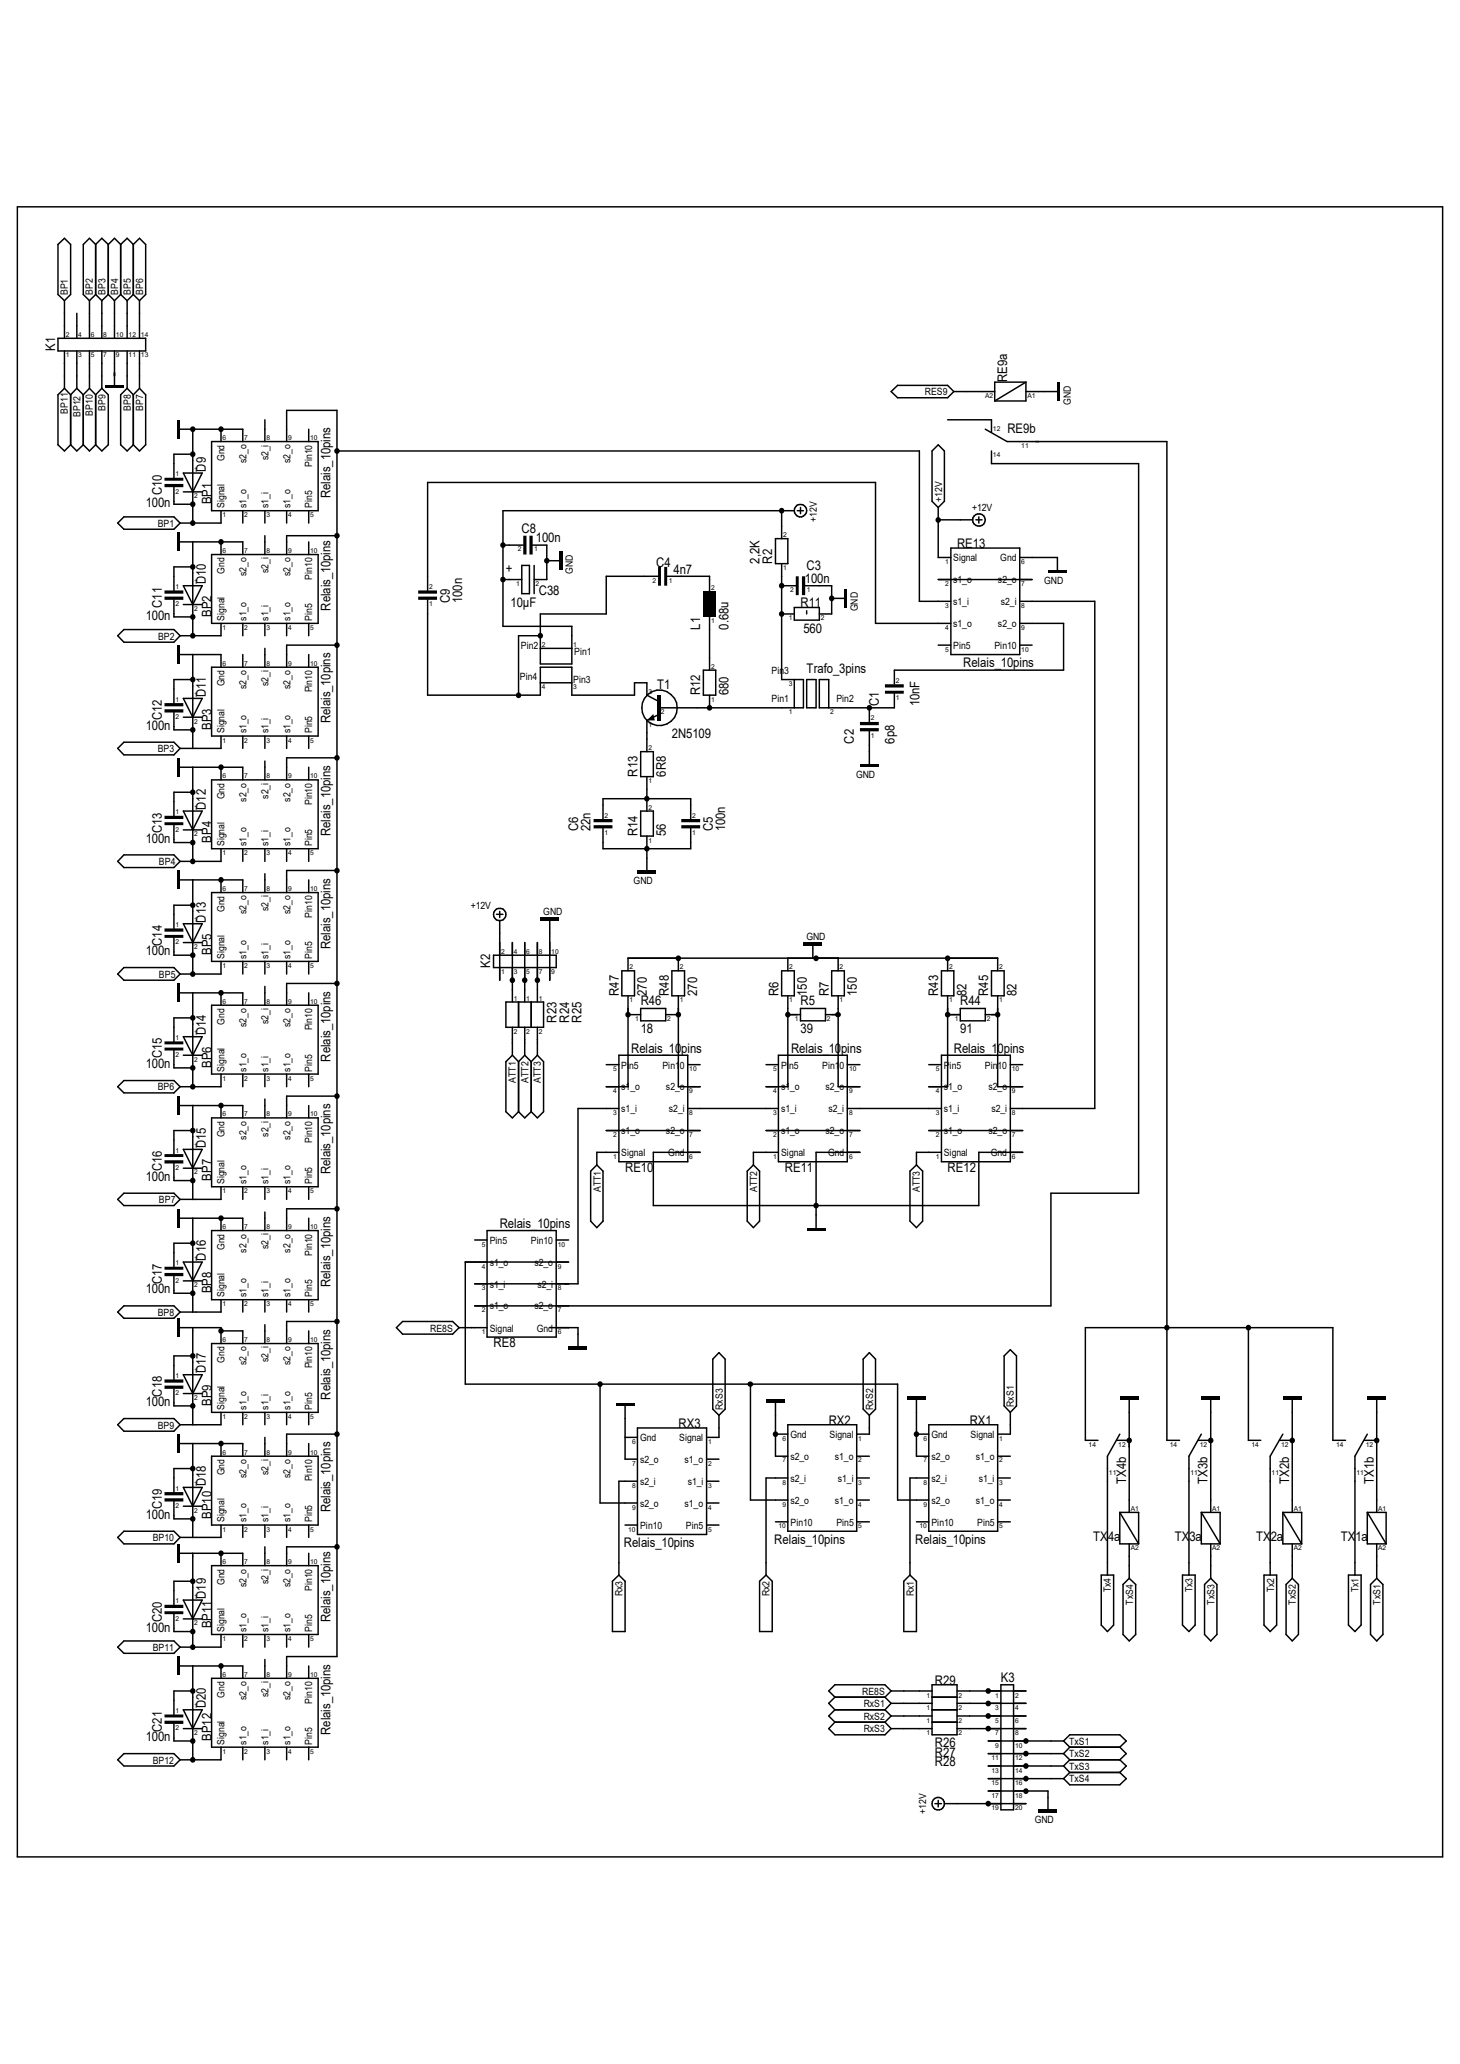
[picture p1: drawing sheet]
<svg xmlns="http://www.w3.org/2000/svg" width="210mm" height="297mm" viewBox="0 0 210 297" stroke-linecap="round" stroke-linejoin="round" font-family="sans-serif">
<defs><g id="words">
<g font-size="1.9">
<text x="7.9" y="50.5" transform="rotate(-90 7.9 50.5)">K1</text>
<text x="144.9" y="55" transform="rotate(-90 144.9 55)">RE9a</text>
<text x="144.9" y="62.3">RE9b</text>
<text x="23.3" y="71.2" transform="rotate(-90 23.3 71.2)">C10</text>
<text x="29.6" y="67.9" transform="rotate(-90 29.6 67.9)">D9</text>
<text x="47.5" y="71.7" transform="rotate(-90 47.5 71.7)">Relais_10pins</text>
<text x="21" y="73">100n</text>
<text x="30.4" y="72.6" transform="rotate(-90 30.4 72.6)">BP1</text>
<text x="75" y="76.7">C8</text>
<text x="72.8" y="82.5">+</text>
<text x="77.1" y="78.1">100n</text>
<text x="94.4" y="81.7">C4</text>
<text x="96.9" y="82.6">4n7</text>
<text x="109.3" y="81.1" transform="rotate(-90 109.3 81.1)">2,2K</text>
<text x="111.1" y="81.1" transform="rotate(-90 111.1 81.1)">R2</text>
<text x="115.8" y="83.9">100n</text>
<text x="116" y="82.1">C3</text>
<text x="137.7" y="78.9">RE13</text>
<text x="21" y="89.2">100n</text>
<text x="23.3" y="87.5" transform="rotate(-90 23.3 87.5)">C11</text>
<text x="29.6" y="84.1" transform="rotate(-90 29.6 84.1)">D10</text>
<text x="30.4" y="88.8" transform="rotate(-90 30.4 88.8)">BP2</text>
<text x="47.5" y="87.9" transform="rotate(-90 47.5 87.9)">Relais_10pins</text>
<text x="64.7" y="86.8" transform="rotate(-90 64.7 86.8)">C9</text>
<text x="66.5" y="86.8" transform="rotate(-90 66.5 86.8)">100n</text>
<text x="73.4" y="87.4">10µF</text>
<text x="77.5" y="85.6">C38</text>
<text x="115.1" y="87.4">R11</text>
<text x="100.7" y="90.6" transform="rotate(-90 100.7 90.6)">L1</text>
<text x="104.8" y="90.6" transform="rotate(-90 104.8 90.6)">0.68u</text>
<text x="115.6" y="91.1">560</text>
<text x="29.6" y="100.3" transform="rotate(-90 29.6 100.3)">D11</text>
<text x="94.5" y="99.1">T1</text>
<text x="100.7" y="100" transform="rotate(-90 100.7 100)">R12</text>
<text x="104.8" y="100" transform="rotate(-90 104.8 100)">680</text>
<text x="116" y="96.9">Trafo_3pins</text>
<text x="126.4" y="101.6" transform="rotate(-90 126.4 101.6)">C1</text>
<text x="132.3" y="101.6" transform="rotate(-90 132.3 101.6)">10nF</text>
<text x="138.6" y="96">Relais_10pins</text>
<text x="21" y="105">100n</text>
<text x="23.3" y="103.7" transform="rotate(-90 23.3 103.7)">C12</text>
<text x="30.4" y="105" transform="rotate(-90 30.4 105)">BP3</text>
<text x="47.5" y="104.1" transform="rotate(-90 47.5 104.1)">Relais_10pins</text>
<text x="96.6" y="106.3">2N5109</text>
<text x="122.8" y="107" transform="rotate(-90 122.8 107)">C2</text>
<text x="128.7" y="107" transform="rotate(-90 128.7 107)">6p8</text>
<text x="91.7" y="111.8" transform="rotate(-90 91.7 111.8)">R13</text>
<text x="95.8" y="111.8" transform="rotate(-90 95.8 111.8)">6R8</text>
<text x="23.3" y="119.9" transform="rotate(-90 23.3 119.9)">C13</text>
<text x="29.6" y="116.5" transform="rotate(-90 29.6 116.5)">D12</text>
<text x="83.1" y="119.6" transform="rotate(-90 83.1 119.6)">C6</text>
<text x="85" y="119.6" transform="rotate(-90 85 119.6)">22n</text>
<text x="102.5" y="119.6" transform="rotate(-90 102.5 119.6)">C5</text>
<text x="104.3" y="119.6" transform="rotate(-90 104.3 119.6)">100n</text>
<text x="21" y="121.2">100n</text>
<text x="30.4" y="121.2" transform="rotate(-90 30.4 121.2)">BP4</text>
<text x="47.5" y="120.3" transform="rotate(-90 47.5 120.3)">Relais_10pins</text>
<text x="91.7" y="120.3" transform="rotate(-90 91.7 120.3)">R14</text>
<text x="95.8" y="120.3" transform="rotate(-90 95.8 120.3)">56</text>
<text x="21" y="137.5">100n</text>
<text x="23.3" y="136.1" transform="rotate(-90 23.3 136.1)">C14</text>
<text x="29.6" y="132.8" transform="rotate(-90 29.6 132.8)">D13</text>
<text x="30.4" y="137.5" transform="rotate(-90 30.4 137.5)">BP5</text>
<text x="47.5" y="136.6" transform="rotate(-90 47.5 136.6)">Relais_10pins</text>
<text x="70.5" y="139.2" transform="rotate(-90 70.5 139.2)">K2</text>
<text x="89" y="143.3" transform="rotate(-90 89 143.3)">R47</text>
<text x="93" y="143.3" transform="rotate(-90 93 143.3)">270</text>
<text x="96.2" y="143.3" transform="rotate(-90 96.2 143.3)">R48</text>
<text x="100.3" y="143.3" transform="rotate(-90 100.3 143.3)">270</text>
<text x="112" y="143.3" transform="rotate(-90 112 143.3)">R6</text>
<text x="116" y="143.3" transform="rotate(-90 116 143.3)">150</text>
<text x="119.2" y="143.3" transform="rotate(-90 119.2 143.3)">R7</text>
<text x="123.2" y="143.3" transform="rotate(-90 123.2 143.3)">150</text>
<text x="135" y="143.3" transform="rotate(-90 135 143.3)">R43</text>
<text x="139" y="143.3" transform="rotate(-90 139 143.3)">82</text>
<text x="142.2" y="143.3" transform="rotate(-90 142.2 143.3)">R45</text>
<text x="146.2" y="143.3" transform="rotate(-90 146.2 143.3)">82</text>
<text x="29.6" y="149" transform="rotate(-90 29.6 149)">D14</text>
<text x="80.1" y="147.1" transform="rotate(-90 80.1 147.1)">R23</text>
<text x="81.9" y="147.1" transform="rotate(-90 81.9 147.1)">R24</text>
<text x="83.7" y="147.1" transform="rotate(-90 83.7 147.1)">R25</text>
<text x="92.2" y="148.7">18</text>
<text x="92.2" y="144.7">R46</text>
<text x="115.1" y="148.7">39</text>
<text x="115.1" y="144.7">R5</text>
<text x="138.1" y="148.7">91</text>
<text x="138.1" y="144.7">R44</text>
<text x="21" y="153.7">100n</text>
<text x="23.3" y="152.3" transform="rotate(-90 23.3 152.3)">C15</text>
<text x="30.4" y="153.7" transform="rotate(-90 30.4 153.7)">BP6</text>
<text x="47.5" y="152.8" transform="rotate(-90 47.5 152.8)">Relais_10pins</text>
<text x="90.8" y="151.5">Relais_10pins</text>
<text x="113.8" y="151.5">Relais_10pins</text>
<text x="137.2" y="151.5">Relais_10pins</text>
<text x="29.6" y="165.2" transform="rotate(-90 29.6 165.2)">D15</text>
<text x="21" y="169.9">100n</text>
<text x="23.3" y="168.6" transform="rotate(-90 23.3 168.6)">C16</text>
<text x="30.4" y="169.9" transform="rotate(-90 30.4 169.9)">BP7</text>
<text x="47.5" y="169" transform="rotate(-90 47.5 169)">Relais_10pins</text>
<text x="89.9" y="168.6">RE10</text>
<text x="112.9" y="168.6">RE11</text>
<text x="136.3" y="168.6">RE12</text>
<text x="71.9" y="176.7">Relais_10pins</text>
<text x="23.3" y="184.8" transform="rotate(-90 23.3 184.8)">C17</text>
<text x="29.6" y="181.4" transform="rotate(-90 29.6 181.4)">D16</text>
<text x="47.5" y="185.2" transform="rotate(-90 47.5 185.2)">Relais_10pins</text>
<text x="21" y="186.1">100n</text>
<text x="30.4" y="186.1" transform="rotate(-90 30.4 186.1)">BP8</text>
<text x="29.6" y="197.6" transform="rotate(-90 29.6 197.6)">D17</text>
<text x="71" y="193.8">RE8</text>
<text x="21" y="202.3">100n</text>
<text x="23.3" y="201" transform="rotate(-90 23.3 201)">C18</text>
<text x="30.4" y="202.3" transform="rotate(-90 30.4 202.3)">BP9</text>
<text x="47.5" y="201.4" transform="rotate(-90 47.5 201.4)">Relais_10pins</text>
<text x="97.6" y="205.5">RX3</text>
<text x="119.2" y="205">RX2</text>
<text x="139.5" y="205">RX1</text>
<text x="29.6" y="213.8" transform="rotate(-90 29.6 213.8)">D18</text>
<text x="162" y="213.6" transform="rotate(-90 162 213.6)">TX4b</text>
<text x="173.7" y="213.6" transform="rotate(-90 173.7 213.6)">TX3b</text>
<text x="185.4" y="213.6" transform="rotate(-90 185.4 213.6)">TX2b</text>
<text x="197.6" y="213.6" transform="rotate(-90 197.6 213.6)">TX1b</text>
<text x="21" y="218.6">100n</text>
<text x="23.3" y="217.2" transform="rotate(-90 23.3 217.2)">C19</text>
<text x="30.4" y="218.6" transform="rotate(-90 30.4 218.6)">BP10</text>
<text x="47.5" y="217.6" transform="rotate(-90 47.5 217.6)">Relais_10pins</text>
<text x="157.3" y="221.8">TX4a</text>
<text x="169" y="221.8">TX3a</text>
<text x="180.7" y="221.8">TX2a</text>
<text x="192.9" y="221.8">TX1a</text>
<text x="89.7" y="222.6">Relais_10pins</text>
<text x="111.4" y="222.2">Relais_10pins</text>
<text x="131.7" y="222.2">Relais_10pins</text>
<text x="23.3" y="233.4" transform="rotate(-90 23.3 233.4)">C20</text>
<text x="29.6" y="230.1" transform="rotate(-90 29.6 230.1)">D19</text>
<text x="47.5" y="233.4" transform="rotate(-90 47.5 233.4)">Relais_10pins</text>
<text x="21" y="234.8">100n</text>
<text x="30.4" y="234.3" transform="rotate(-90 30.4 234.3)">BP11</text>
<text x="29.6" y="245.8" transform="rotate(-90 29.6 245.8)">D20</text>
<text x="134.5" y="242.4">R29</text>
<text x="144" y="242">K3</text>
<text x="21" y="250.5">100n</text>
<text x="23.3" y="249.2" transform="rotate(-90 23.3 249.2)">C21</text>
<text x="30.4" y="250.5" transform="rotate(-90 30.4 250.5)">BP12</text>
<text x="47.5" y="249.6" transform="rotate(-90 47.5 249.6)">Relais_10pins</text>
<text x="134.5" y="251.4">R26</text>
<text x="134.5" y="254.1">R28</text>
<text x="134.5" y="252.8">R27</text>
</g>
<g font-size="1.4">
<text x="9.8" y="42.5" transform="rotate(-90 9.8 42.5)">BP1</text>
<text x="13.4" y="42.5" transform="rotate(-90 13.4 42.5)">BP2</text>
<text x="15.2" y="42.5" transform="rotate(-90 15.2 42.5)">BP3</text>
<text x="17" y="42.5" transform="rotate(-90 17 42.5)">BP4</text>
<text x="18.8" y="42.5" transform="rotate(-90 18.8 42.5)">BP5</text>
<text x="20.6" y="42.5" transform="rotate(-90 20.6 42.5)">BP6</text>
<text x="9.8" y="59.6" transform="rotate(-90 9.8 59.6)">BP11</text>
<text x="13.4" y="59.9" transform="rotate(-90 13.4 59.9)">BP10</text>
<text x="15.2" y="59.1" transform="rotate(-90 15.2 59.1)">BP9</text>
<text x="18.8" y="59.1" transform="rotate(-90 18.8 59.1)">BP8</text>
<text x="20.6" y="59.1" transform="rotate(-90 20.6 59.1)">BP7</text>
<text x="133" y="56.9">RES9</text>
<text x="154.1" y="58.2" transform="rotate(-90 154.1 58.2)">GND</text>
<text x="11.6" y="60" transform="rotate(-90 11.6 60)">BP12</text>
<text x="32.3" y="66.3" transform="rotate(-90 32.3 66.3)">Gnd</text>
<text x="35.5" y="66.7" transform="rotate(-90 35.5 66.7)">s2_o</text>
<text x="38.6" y="66.2" transform="rotate(-90 38.6 66.2)">s2_i</text>
<text x="41.8" y="66.7" transform="rotate(-90 41.8 66.7)">s2_o</text>
<text x="44.9" y="67.2" transform="rotate(-90 44.9 67.2)">Pin10</text>
<text x="22.7" y="75.8">BP1</text>
<text x="32.3" y="73.1" transform="rotate(-90 32.3 73.1)">Signal</text>
<text x="35.5" y="73.1" transform="rotate(-90 35.5 73.1)">s1_o</text>
<text x="38.6" y="73.1" transform="rotate(-90 38.6 73.1)">s1_i</text>
<text x="41.8" y="73.1" transform="rotate(-90 41.8 73.1)">s1_o</text>
<text x="44.9" y="73.1" transform="rotate(-90 44.9 73.1)">Pin5</text>
<text x="117.5" y="75.1" transform="rotate(-90 117.5 75.1)">+12V</text>
<text x="135.5" y="72.2" transform="rotate(-90 135.5 72.2)">+12V</text>
<text x="139.8" y="73.5">+12V</text>
<text x="32.3" y="82.5" transform="rotate(-90 32.3 82.5)">Gnd</text>
<text x="35.5" y="82.9" transform="rotate(-90 35.5 82.9)">s2_o</text>
<text x="38.6" y="82.5" transform="rotate(-90 38.6 82.5)">s2_i</text>
<text x="41.8" y="82.9" transform="rotate(-90 41.8 82.9)">s2_o</text>
<text x="44.9" y="83.4" transform="rotate(-90 44.9 83.4)">Pin10</text>
<text x="82.4" y="82.6" transform="rotate(-90 82.4 82.6)">GND</text>
<text x="137.1" y="83.9">s1_o</text>
<text x="137.1" y="80.8">Signal</text>
<text x="143.5" y="83.9">s2_o</text>
<text x="143.9" y="80.8">Gnd</text>
<text x="150.2" y="84">GND</text>
<text x="32.3" y="89.3" transform="rotate(-90 32.3 89.3)">Signal</text>
<text x="35.5" y="89.3" transform="rotate(-90 35.5 89.3)">s1_o</text>
<text x="38.6" y="89.3" transform="rotate(-90 38.6 89.3)">s1_i</text>
<text x="41.8" y="89.3" transform="rotate(-90 41.8 89.3)">s1_o</text>
<text x="44.9" y="89.3" transform="rotate(-90 44.9 89.3)">Pin5</text>
<text x="123.4" y="88" transform="rotate(-90 123.4 88)">GND</text>
<text x="137.1" y="87.1">s1_i</text>
<text x="144" y="87.1">s2_i</text>
<text x="22.7" y="92">BP2</text>
<text x="74.9" y="93.4">Pin2</text>
<text x="82.6" y="94.3">Pin1</text>
<text x="137.1" y="93.4">Pin5</text>
<text x="137.1" y="90.2">s1_o</text>
<text x="143" y="93.4">Pin10</text>
<text x="143.5" y="90.2">s2_o</text>
<text x="32.3" y="98.8" transform="rotate(-90 32.3 98.8)">Gnd</text>
<text x="35.5" y="99.1" transform="rotate(-90 35.5 99.1)">s2_o</text>
<text x="38.6" y="98.7" transform="rotate(-90 38.6 98.7)">s2_i</text>
<text x="41.8" y="99.1" transform="rotate(-90 41.8 99.1)">s2_o</text>
<text x="44.9" y="99.6" transform="rotate(-90 44.9 99.6)">Pin10</text>
<text x="74.8" y="97.9">Pin4</text>
<text x="82.5" y="98.3">Pin3</text>
<text x="111" y="97">Pin3</text>
<text x="111" y="101.1">Pin1</text>
<text x="120.3" y="101.1">Pin2</text>
<text x="32.3" y="105.5" transform="rotate(-90 32.3 105.5)">Signal</text>
<text x="35.5" y="105.5" transform="rotate(-90 35.5 105.5)">s1_o</text>
<text x="38.6" y="105.5" transform="rotate(-90 38.6 105.5)">s1_i</text>
<text x="41.8" y="105.5" transform="rotate(-90 41.8 105.5)">s1_o</text>
<text x="44.9" y="105.5" transform="rotate(-90 44.9 105.5)">Pin5</text>
<text x="22.7" y="108.2">BP3</text>
<text x="123.1" y="111.9">GND</text>
<text x="32.3" y="115" transform="rotate(-90 32.3 115)">Gnd</text>
<text x="35.5" y="115.4" transform="rotate(-90 35.5 115.4)">s2_o</text>
<text x="38.6" y="114.9" transform="rotate(-90 38.6 114.9)">s2_i</text>
<text x="41.8" y="115.4" transform="rotate(-90 41.8 115.4)">s2_o</text>
<text x="44.9" y="115.9" transform="rotate(-90 44.9 115.9)">Pin10</text>
<text x="22.9" y="124.5">BP4</text>
<text x="32.3" y="121.8" transform="rotate(-90 32.3 121.8)">Signal</text>
<text x="35.5" y="121.8" transform="rotate(-90 35.5 121.8)">s1_o</text>
<text x="38.6" y="121.8" transform="rotate(-90 38.6 121.8)">s1_i</text>
<text x="41.8" y="121.8" transform="rotate(-90 41.8 121.8)">s1_o</text>
<text x="44.9" y="121.8" transform="rotate(-90 44.9 121.8)">Pin5</text>
<text x="32.3" y="131.2" transform="rotate(-90 32.3 131.2)">Gnd</text>
<text x="35.5" y="131.6" transform="rotate(-90 35.5 131.6)">s2_o</text>
<text x="38.6" y="131.1" transform="rotate(-90 38.6 131.1)">s2_i</text>
<text x="41.8" y="131.6" transform="rotate(-90 41.8 131.6)">s2_o</text>
<text x="67.7" y="130.8">+12V</text>
<text x="78.1" y="131.6">GND</text>
<text x="91.1" y="127.3">GND</text>
<text x="44.9" y="132.1" transform="rotate(-90 44.9 132.1)">Pin10</text>
<text x="116" y="135.2">GND</text>
<text x="22.9" y="140.7">BP5</text>
<text x="32.3" y="138" transform="rotate(-90 32.3 138)">Signal</text>
<text x="35.5" y="138" transform="rotate(-90 35.5 138)">s1_o</text>
<text x="38.6" y="138" transform="rotate(-90 38.6 138)">s1_i</text>
<text x="41.8" y="138" transform="rotate(-90 41.8 138)">s1_o</text>
<text x="44.9" y="138" transform="rotate(-90 44.9 138)">Pin5</text>
<text x="32.3" y="147.4" transform="rotate(-90 32.3 147.4)">Gnd</text>
<text x="35.5" y="147.8" transform="rotate(-90 35.5 147.8)">s2_o</text>
<text x="38.6" y="147.4" transform="rotate(-90 38.6 147.4)">s2_i</text>
<text x="41.8" y="147.8" transform="rotate(-90 41.8 147.8)">s2_o</text>
<text x="44.9" y="148.3" transform="rotate(-90 44.9 148.3)">Pin10</text>
<text x="32.3" y="154.2" transform="rotate(-90 32.3 154.2)">Signal</text>
<text x="35.5" y="154.2" transform="rotate(-90 35.5 154.2)">s1_o</text>
<text x="38.6" y="154.2" transform="rotate(-90 38.6 154.2)">s1_i</text>
<text x="41.8" y="154.2" transform="rotate(-90 41.8 154.2)">s1_o</text>
<text x="44.9" y="154.2" transform="rotate(-90 44.9 154.2)">Pin5</text>
<text x="74.2" y="155.8" transform="rotate(-90 74.2 155.8)">ATT1</text>
<text x="76" y="155.8" transform="rotate(-90 76 155.8)">ATT2</text>
<text x="77.8" y="155.8" transform="rotate(-90 77.8 155.8)">ATT3</text>
<text x="89.4" y="153.8">Pin5</text>
<text x="95.3" y="153.8">Pin10</text>
<text x="112.3" y="153.8">Pin5</text>
<text x="118.3" y="153.8">Pin10</text>
<text x="135.8" y="153.8">Pin5</text>
<text x="141.7" y="153.8">Pin10</text>
<text x="22.7" y="156.9">BP6</text>
<text x="89.4" y="156.9">s1_o</text>
<text x="89.4" y="160.1">s1_i</text>
<text x="95.8" y="156.9">s2_o</text>
<text x="96.2" y="160.1">s2_i</text>
<text x="112.3" y="156.9">s1_o</text>
<text x="112.3" y="160.1">s1_i</text>
<text x="118.7" y="156.9">s2_o</text>
<text x="119.2" y="160.1">s2_i</text>
<text x="135.8" y="156.9">s1_o</text>
<text x="135.8" y="160.1">s1_i</text>
<text x="142.2" y="156.9">s2_o</text>
<text x="142.6" y="160.1">s2_i</text>
<text x="32.3" y="163.7" transform="rotate(-90 32.3 163.7)">Gnd</text>
<text x="35.5" y="164" transform="rotate(-90 35.5 164)">s2_o</text>
<text x="38.6" y="163.6" transform="rotate(-90 38.6 163.6)">s2_i</text>
<text x="41.8" y="164" transform="rotate(-90 41.8 164)">s2_o</text>
<text x="44.9" y="164.5" transform="rotate(-90 44.9 164.5)">Pin10</text>
<text x="89.4" y="163.2">s1_o</text>
<text x="89.4" y="166.4">Signal</text>
<text x="95.8" y="163.2">s2_o</text>
<text x="96.1" y="166.4">Gnd</text>
<text x="112.3" y="163.2">s1_o</text>
<text x="112.3" y="166.4">Signal</text>
<text x="118.7" y="163.2">s2_o</text>
<text x="119.1" y="166.4">Gnd</text>
<text x="135.8" y="163.2">s1_o</text>
<text x="135.8" y="166.4">Signal</text>
<text x="142.2" y="163.2">s2_o</text>
<text x="142.5" y="166.4">Gnd</text>
<text x="22.9" y="173.1">BP7</text>
<text x="32.3" y="170.4" transform="rotate(-90 32.3 170.4)">Signal</text>
<text x="35.5" y="170.4" transform="rotate(-90 35.5 170.4)">s1_o</text>
<text x="38.6" y="170.4" transform="rotate(-90 38.6 170.4)">s1_i</text>
<text x="41.8" y="170.4" transform="rotate(-90 41.8 170.4)">s1_o</text>
<text x="44.9" y="170.4" transform="rotate(-90 44.9 170.4)">Pin5</text>
<text x="86.4" y="171.6" transform="rotate(-90 86.4 171.6)">ATT1</text>
<text x="108.9" y="171.6" transform="rotate(-90 108.9 171.6)">ATT2</text>
<text x="132.3" y="171.6" transform="rotate(-90 132.3 171.6)">ATT3</text>
<text x="32.3" y="179.9" transform="rotate(-90 32.3 179.9)">Gnd</text>
<text x="38.6" y="179.8" transform="rotate(-90 38.6 179.8)">s2_i</text>
<text x="70.4" y="179">Pin5</text>
<text x="76.4" y="179">Pin10</text>
<text x="35.5" y="180.2" transform="rotate(-90 35.5 180.2)">s2_o</text>
<text x="41.8" y="180.2" transform="rotate(-90 41.8 180.2)">s2_o</text>
<text x="44.9" y="180.7" transform="rotate(-90 44.9 180.7)">Pin10</text>
<text x="70.4" y="182.1">s1_o</text>
<text x="70.4" y="185.3">s1_i</text>
<text x="76.9" y="182.1">s2_o</text>
<text x="77.3" y="185.3">s2_i</text>
<text x="22.7" y="189.4">BP8</text>
<text x="32.3" y="186.6" transform="rotate(-90 32.3 186.6)">Signal</text>
<text x="35.5" y="186.6" transform="rotate(-90 35.5 186.6)">s1_o</text>
<text x="38.6" y="186.6" transform="rotate(-90 38.6 186.6)">s1_i</text>
<text x="41.8" y="186.6" transform="rotate(-90 41.8 186.6)">s1_o</text>
<text x="44.9" y="186.6" transform="rotate(-90 44.9 186.6)">Pin5</text>
<text x="61.9" y="191.6">RE8S</text>
<text x="70.4" y="188.4">s1_o</text>
<text x="70.4" y="191.6">Signal</text>
<text x="76.9" y="188.4">s2_o</text>
<text x="77.2" y="191.6">Gnd</text>
<text x="32.3" y="196.1" transform="rotate(-90 32.3 196.1)">Gnd</text>
<text x="35.5" y="196.5" transform="rotate(-90 35.5 196.5)">s2_o</text>
<text x="38.6" y="196" transform="rotate(-90 38.6 196)">s2_i</text>
<text x="41.8" y="196.5" transform="rotate(-90 41.8 196.5)">s2_o</text>
<text x="44.9" y="196.9" transform="rotate(-90 44.9 196.9)">Pin10</text>
<text x="32.3" y="202.9" transform="rotate(-90 32.3 202.9)">Signal</text>
<text x="35.5" y="202.9" transform="rotate(-90 35.5 202.9)">s1_o</text>
<text x="38.6" y="202.9" transform="rotate(-90 38.6 202.9)">s1_i</text>
<text x="41.8" y="202.9" transform="rotate(-90 41.8 202.9)">s1_o</text>
<text x="44.9" y="202.9" transform="rotate(-90 44.9 202.9)">Pin5</text>
<text x="104" y="202.9" transform="rotate(-90 104 202.9)">RxS3</text>
<text x="125.6" y="202.9" transform="rotate(-90 125.6 202.9)">RxS2</text>
<text x="145.8" y="202.4" transform="rotate(-90 145.8 202.4)">RxS1</text>
<text x="22.7" y="205.6">BP9</text>
<text x="92.1" y="207.4">Gnd</text>
<text x="97.7" y="207.4">Signal</text>
<text x="113.7" y="206.9">Gnd</text>
<text x="119.3" y="206.9">Signal</text>
<text x="134" y="206.9">Gnd</text>
<text x="139.6" y="206.9">Signal</text>
<text x="32.3" y="212.3" transform="rotate(-90 32.3 212.3)">Gnd</text>
<text x="35.5" y="212.7" transform="rotate(-90 35.5 212.7)">s2_o</text>
<text x="38.6" y="212.3" transform="rotate(-90 38.6 212.3)">s2_i</text>
<text x="41.8" y="212.7" transform="rotate(-90 41.8 212.7)">s2_o</text>
<text x="44.9" y="213.2" transform="rotate(-90 44.9 213.2)">Pin10</text>
<text x="92.1" y="210.5">s2_o</text>
<text x="92.1" y="213.7">s2_i</text>
<text x="98.5" y="210.5">s1_o</text>
<text x="98.9" y="213.7">s1_i</text>
<text x="113.7" y="210.1">s2_o</text>
<text x="113.7" y="213.2">s2_i</text>
<text x="120.1" y="210.1">s1_o</text>
<text x="120.5" y="213.2">s1_i</text>
<text x="134" y="210.1">s2_o</text>
<text x="134" y="213.2">s2_i</text>
<text x="140.4" y="210.1">s1_o</text>
<text x="140.8" y="213.2">s1_i</text>
<text x="22" y="221.8">BP10</text>
<text x="32.3" y="219.1" transform="rotate(-90 32.3 219.1)">Signal</text>
<text x="35.5" y="219.1" transform="rotate(-90 35.5 219.1)">s1_o</text>
<text x="38.6" y="219.1" transform="rotate(-90 38.6 219.1)">s1_i</text>
<text x="41.8" y="219.1" transform="rotate(-90 41.8 219.1)">s1_o</text>
<text x="44.9" y="219.1" transform="rotate(-90 44.9 219.1)">Pin5</text>
<text x="92.1" y="216.8">s2_o</text>
<text x="92.1" y="220">Pin10</text>
<text x="98.5" y="216.8">s1_o</text>
<text x="98.7" y="220">Pin5</text>
<text x="113.7" y="216.4">s2_o</text>
<text x="113.7" y="219.5">Pin10</text>
<text x="120.1" y="216.4">s1_o</text>
<text x="120.3" y="219.5">Pin5</text>
<text x="134" y="216.4">s2_o</text>
<text x="134" y="219.5">Pin10</text>
<text x="140.4" y="216.4">s1_o</text>
<text x="140.6" y="219.5">Pin5</text>
<text x="38.6" y="228" transform="rotate(-90 38.6 228)">s2_i</text>
<text x="32.3" y="228.1" transform="rotate(-90 32.3 228.1)">Gnd</text>
<text x="35.5" y="228.4" transform="rotate(-90 35.5 228.4)">s2_o</text>
<text x="41.8" y="228.4" transform="rotate(-90 41.8 228.4)">s2_o</text>
<text x="44.9" y="228.9" transform="rotate(-90 44.9 228.9)">Pin10</text>
<text x="89.5" y="229.7" transform="rotate(-90 89.5 229.7)">Rx3</text>
<text x="110.7" y="229.7" transform="rotate(-90 110.7 229.7)">Rx2</text>
<text x="131.4" y="229.7" transform="rotate(-90 131.4 229.7)">Rx1</text>
<text x="159.8" y="229.1" transform="rotate(-90 159.8 229.1)">Tx4</text>
<text x="163" y="230.9" transform="rotate(-90 163 230.9)">TxS4</text>
<text x="171.5" y="229.1" transform="rotate(-90 171.5 229.1)">Tx3</text>
<text x="174.7" y="230.9" transform="rotate(-90 174.7 230.9)">TxS3</text>
<text x="183.3" y="229.1" transform="rotate(-90 183.3 229.1)">Tx2</text>
<text x="186.4" y="230.9" transform="rotate(-90 186.4 230.9)">TxS2</text>
<text x="195.4" y="229.1" transform="rotate(-90 195.4 229.1)">Tx1</text>
<text x="198.6" y="230.9" transform="rotate(-90 198.6 230.9)">TxS1</text>
<text x="22" y="237.5">BP11</text>
<text x="32.3" y="234.9" transform="rotate(-90 32.3 234.9)">Signal</text>
<text x="35.5" y="234.9" transform="rotate(-90 35.5 234.9)">s1_o</text>
<text x="38.6" y="234.9" transform="rotate(-90 38.6 234.9)">s1_i</text>
<text x="41.8" y="234.9" transform="rotate(-90 41.8 234.9)">s1_o</text>
<text x="44.9" y="234.9" transform="rotate(-90 44.9 234.9)">Pin5</text>
<text x="32.3" y="244.3" transform="rotate(-90 32.3 244.3)">Gnd</text>
<text x="35.5" y="244.6" transform="rotate(-90 35.5 244.6)">s2_o</text>
<text x="38.6" y="244.2" transform="rotate(-90 38.6 244.2)">s2_i</text>
<text x="41.8" y="244.6" transform="rotate(-90 41.8 244.6)">s2_o</text>
<text x="44.9" y="245.1" transform="rotate(-90 44.9 245.1)">Pin10</text>
<text x="124" y="243.8">RE8S</text>
<text x="124.2" y="245.7">RxS1</text>
<text x="32.3" y="251.1" transform="rotate(-90 32.3 251.1)">Signal</text>
<text x="35.5" y="251.1" transform="rotate(-90 35.5 251.1)">s1_o</text>
<text x="38.6" y="251.1" transform="rotate(-90 38.6 251.1)">s1_i</text>
<text x="41.8" y="251.1" transform="rotate(-90 41.8 251.1)">s1_o</text>
<text x="44.9" y="251.1" transform="rotate(-90 44.9 251.1)">Pin5</text>
<text x="124.2" y="249.3">RxS3</text>
<text x="124.2" y="247.5">RxS2</text>
<text x="153.8" y="251.1">TxS1</text>
<text x="22" y="253.8">BP12</text>
<text x="153.8" y="256.5">TxS4</text>
<text x="153.8" y="254.7">TxS3</text>
<text x="153.8" y="252.9">TxS2</text>
<text x="133.2" y="261" transform="rotate(-90 133.2 261)">+12V</text>
<text x="148.8" y="262.4">GND</text>
</g>
<g font-size="1">
<text x="9.5" y="51.4">1</text>
<text x="9.5" y="48.5">2</text>
<text x="11.3" y="48.5">4</text>
<text x="11.3" y="51.4">3</text>
<text x="13.1" y="48.5">6</text>
<text x="13.1" y="51.4">5</text>
<text x="14.9" y="48.5">8</text>
<text x="14.9" y="51.4">7</text>
<text x="16.7" y="51.4">9</text>
<text x="16.7" y="48.5">10</text>
<text x="18.5" y="48.5">12</text>
<text x="18.5" y="51.4">11</text>
<text x="20.3" y="48.5">14</text>
<text x="20.3" y="51.4">13</text>
<text x="141.7" y="57.3">A2</text>
<text x="147.8" y="57.3">A1</text>
<text x="32" y="63.3">6</text>
<text x="35.1" y="63.3">7</text>
<text x="38.3" y="63.3">8</text>
<text x="41.4" y="63.3">9</text>
<text x="44.6" y="63.3">10</text>
<text x="142.8" y="62">12</text>
<text x="142.8" y="65.8">14</text>
<text x="146.9" y="64.5">11</text>
<text x="25.2" y="71">2</text>
<text x="25.2" y="68.5">1</text>
<text x="27.9" y="71.7">2</text>
<text x="27.9" y="67.9">1</text>
<text x="32" y="74.4">1</text>
<text x="35.1" y="74.4">2</text>
<text x="38.3" y="74.4">3</text>
<text x="41.4" y="74.4">4</text>
<text x="44.6" y="74.4">5</text>
<text x="112.6" y="77.3">2</text>
<text x="32" y="79.6">6</text>
<text x="35.1" y="79.6">7</text>
<text x="38.3" y="79.6">8</text>
<text x="41.4" y="79.6">9</text>
<text x="44.6" y="79.6">10</text>
<text x="74.5" y="79.3">2</text>
<text x="76.8" y="79.3">1</text>
<text x="93.9" y="83.9">2</text>
<text x="96.2" y="83.9">1</text>
<text x="112.6" y="82">1</text>
<text x="136" y="81.2">1</text>
<text x="146.9" y="81.2">6</text>
<text x="25.2" y="87.3">2</text>
<text x="25.2" y="84.8">1</text>
<text x="27.9" y="87.9">2</text>
<text x="27.9" y="84.1">1</text>
<text x="61.7" y="84.8">2</text>
<text x="61.7" y="87.3">1</text>
<text x="74.3" y="84.3">1</text>
<text x="77" y="84.3">2</text>
<text x="102.3" y="89.7">1</text>
<text x="102.3" y="85">2</text>
<text x="113.5" y="89.3">1</text>
<text x="113.7" y="85.2">2</text>
<text x="116" y="85.2">1</text>
<text x="118.1" y="89.3">2</text>
<text x="136" y="87.5">3</text>
<text x="136" y="84.3">2</text>
<text x="146.9" y="84.3">7</text>
<text x="146.9" y="87.5">8</text>
<text x="32" y="95.8">6</text>
<text x="32" y="90.6">1</text>
<text x="35.1" y="95.8">7</text>
<text x="35.1" y="90.6">2</text>
<text x="38.3" y="95.8">8</text>
<text x="38.3" y="90.6">3</text>
<text x="41.4" y="95.8">9</text>
<text x="41.4" y="90.6">4</text>
<text x="44.6" y="95.8">10</text>
<text x="44.6" y="90.6">5</text>
<text x="77.9" y="93.1">2</text>
<text x="82.5" y="93.1">1</text>
<text x="136" y="93.8">5</text>
<text x="136" y="90.6">4</text>
<text x="146.9" y="90.6">9</text>
<text x="146.9" y="93.8">10</text>
<text x="25.2" y="101">1</text>
<text x="27.9" y="100.3">1</text>
<text x="77.9" y="99.2">4</text>
<text x="82.5" y="99.2">3</text>
<text x="93.3" y="99.8">3</text>
<text x="102.3" y="96.2">2</text>
<text x="102.3" y="101">1</text>
<text x="113.5" y="98.7">3</text>
<text x="128.9" y="98.3">2</text>
<text x="128.9" y="100.8">1</text>
<text x="25.2" y="103.5">2</text>
<text x="27.9" y="104.1">2</text>
<text x="32" y="106.9">1</text>
<text x="35.1" y="106.9">2</text>
<text x="38.3" y="106.9">3</text>
<text x="41.4" y="106.9">4</text>
<text x="44.6" y="106.9">5</text>
<text x="93.3" y="108">2</text>
<text x="93.3" y="104.6">1</text>
<text x="95.1" y="102.8">2</text>
<text x="113.5" y="102.8">1</text>
<text x="119.4" y="102.8">2</text>
<text x="125.3" y="103.7">2</text>
<text x="125.3" y="106.2">1</text>
<text x="32" y="112">6</text>
<text x="35.1" y="112">7</text>
<text x="38.3" y="112">8</text>
<text x="41.4" y="112">9</text>
<text x="44.6" y="112">10</text>
<text x="93.3" y="112.7">1</text>
<text x="25.2" y="119.7">2</text>
<text x="25.2" y="117.2">1</text>
<text x="27.9" y="116.5">1</text>
<text x="87" y="117.6">2</text>
<text x="93.3" y="116.5">2</text>
<text x="99.6" y="117.6">2</text>
<text x="27.9" y="120.4">2</text>
<text x="32" y="123.1">1</text>
<text x="35.1" y="123.1">2</text>
<text x="38.3" y="123.1">3</text>
<text x="41.4" y="123.1">4</text>
<text x="44.6" y="123.1">5</text>
<text x="87" y="120.1">1</text>
<text x="93.3" y="121.2">1</text>
<text x="99.6" y="120.1">1</text>
<text x="32" y="128.2">6</text>
<text x="35.1" y="128.2">7</text>
<text x="38.3" y="128.2">8</text>
<text x="41.4" y="128.2">9</text>
<text x="44.6" y="128.2">10</text>
<text x="25.2" y="135.9">2</text>
<text x="25.2" y="133.4">1</text>
<text x="27.9" y="136.6">2</text>
<text x="27.9" y="132.7">1</text>
<text x="72.1" y="137.3">2</text>
<text x="73.9" y="137.3">4</text>
<text x="75.7" y="137.3">6</text>
<text x="77.5" y="137.3">8</text>
<text x="79.3" y="137.3">10</text>
<text x="32" y="139.3">1</text>
<text x="35.1" y="139.3">2</text>
<text x="38.3" y="139.3">3</text>
<text x="41.4" y="139.3">4</text>
<text x="44.6" y="139.3">5</text>
<text x="72.1" y="140.2">1</text>
<text x="73.9" y="144">1</text>
<text x="73.9" y="140.2">3</text>
<text x="75.7" y="144">1</text>
<text x="75.7" y="140.2">5</text>
<text x="77.5" y="144">1</text>
<text x="77.5" y="140.2">7</text>
<text x="79.3" y="140.2">9</text>
<text x="90.6" y="139.5">2</text>
<text x="97.8" y="139.5">2</text>
<text x="113.5" y="139.5">2</text>
<text x="120.8" y="139.5">2</text>
<text x="136.5" y="139.5">2</text>
<text x="143.7" y="139.5">2</text>
<text x="25.2" y="149.7">1</text>
<text x="27.9" y="149">1</text>
<text x="32" y="144.4">6</text>
<text x="35.1" y="144.4">7</text>
<text x="38.3" y="144.4">8</text>
<text x="41.4" y="144.4">9</text>
<text x="44.6" y="144.4">10</text>
<text x="73.9" y="148.7">2</text>
<text x="75.7" y="148.7">2</text>
<text x="77.5" y="148.7">2</text>
<text x="90.6" y="144.2">1</text>
<text x="91.4" y="146.9">1</text>
<text x="96" y="146.9">2</text>
<text x="97.8" y="144.2">1</text>
<text x="113.5" y="144.2">1</text>
<text x="114.3" y="146.9">1</text>
<text x="119" y="146.9">2</text>
<text x="120.8" y="144.2">1</text>
<text x="136.5" y="144.2">1</text>
<text x="137.3" y="146.9">1</text>
<text x="141.9" y="146.9">2</text>
<text x="143.7" y="144.2">1</text>
<text x="25.2" y="152.1">2</text>
<text x="27.9" y="152.8">2</text>
<text x="32" y="155.5">1</text>
<text x="35.1" y="155.5">2</text>
<text x="38.3" y="155.5">3</text>
<text x="41.4" y="155.5">4</text>
<text x="44.6" y="155.5">5</text>
<text x="88.2" y="154.1">5</text>
<text x="99.1" y="154.1">10</text>
<text x="111.2" y="154.1">5</text>
<text x="122.1" y="154.1">10</text>
<text x="134.6" y="154.1">5</text>
<text x="145.5" y="154.1">10</text>
<text x="32" y="160.7">6</text>
<text x="35.1" y="160.7">7</text>
<text x="38.3" y="160.7">8</text>
<text x="41.4" y="160.7">9</text>
<text x="44.6" y="160.7">10</text>
<text x="88.2" y="157.3">4</text>
<text x="88.2" y="160.5">3</text>
<text x="99.1" y="160.5">8</text>
<text x="99.1" y="157.3">9</text>
<text x="111.2" y="157.3">4</text>
<text x="111.2" y="160.5">3</text>
<text x="122.1" y="160.5">8</text>
<text x="122.1" y="157.3">9</text>
<text x="134.6" y="157.3">4</text>
<text x="134.6" y="160.5">3</text>
<text x="145.5" y="160.5">8</text>
<text x="145.5" y="157.3">9</text>
<text x="25.2" y="165.9">1</text>
<text x="27.9" y="165.2">1</text>
<text x="88.2" y="163.6">2</text>
<text x="88.2" y="166.8">1</text>
<text x="99.1" y="166.8">6</text>
<text x="99.1" y="163.6">7</text>
<text x="111.2" y="163.6">2</text>
<text x="111.2" y="166.8">1</text>
<text x="122.1" y="166.8">6</text>
<text x="122.1" y="163.6">7</text>
<text x="134.6" y="163.6">2</text>
<text x="134.6" y="166.8">1</text>
<text x="145.5" y="166.8">6</text>
<text x="145.5" y="163.6">7</text>
<text x="25.2" y="168.3">2</text>
<text x="27.9" y="169">2</text>
<text x="32" y="171.7">1</text>
<text x="35.1" y="171.7">2</text>
<text x="38.3" y="171.7">3</text>
<text x="41.4" y="171.7">4</text>
<text x="44.6" y="171.7">5</text>
<text x="32" y="176.9">6</text>
<text x="35.1" y="176.9">7</text>
<text x="38.3" y="176.9">8</text>
<text x="41.4" y="176.9">9</text>
<text x="44.6" y="176.9">10</text>
<text x="69.3" y="179.4">5</text>
<text x="80.2" y="179.4">10</text>
<text x="25.2" y="184.6">2</text>
<text x="25.2" y="182.1">1</text>
<text x="27.9" y="185.2">2</text>
<text x="27.9" y="181.4">1</text>
<text x="69.3" y="182.6">4</text>
<text x="69.3" y="185.7">3</text>
<text x="80.2" y="185.7">8</text>
<text x="80.2" y="182.6">9</text>
<text x="32" y="187.9">1</text>
<text x="35.1" y="187.9">2</text>
<text x="38.3" y="187.9">3</text>
<text x="41.4" y="187.9">4</text>
<text x="44.6" y="187.9">5</text>
<text x="69.3" y="188.9">2</text>
<text x="69.3" y="192">1</text>
<text x="80.2" y="192">6</text>
<text x="80.2" y="188.9">7</text>
<text x="27.9" y="197.6">1</text>
<text x="32" y="193.1">6</text>
<text x="35.1" y="193.1">7</text>
<text x="38.3" y="193.1">8</text>
<text x="41.4" y="193.1">9</text>
<text x="44.6" y="193.1">10</text>
<text x="25.2" y="200.8">2</text>
<text x="25.2" y="198.3">1</text>
<text x="27.9" y="201.5">2</text>
<text x="32" y="209.3">6</text>
<text x="32" y="204.1">1</text>
<text x="35.1" y="209.3">7</text>
<text x="35.1" y="204.1">2</text>
<text x="38.3" y="209.3">8</text>
<text x="38.3" y="204.1">3</text>
<text x="41.4" y="209.3">9</text>
<text x="41.4" y="204.1">4</text>
<text x="44.6" y="209.3">10</text>
<text x="44.6" y="204.1">5</text>
<text x="90.9" y="207.8">6</text>
<text x="101.9" y="207.8">1</text>
<text x="112.6" y="207.3">6</text>
<text x="123.4" y="207.3">1</text>
<text x="132.8" y="207.3">6</text>
<text x="143.7" y="207.3">1</text>
<text x="156.6" y="208.2">14</text>
<text x="160.9" y="208.2">12</text>
<text x="168.3" y="208.2">14</text>
<text x="172.6" y="208.2">12</text>
<text x="180" y="208.2">14</text>
<text x="184.3" y="208.2">12</text>
<text x="192.2" y="208.2">14</text>
<text x="196.5" y="208.2">12</text>
<text x="25.2" y="214.5">1</text>
<text x="27.9" y="213.8">1</text>
<text x="90.9" y="210.9">7</text>
<text x="90.9" y="214.1">8</text>
<text x="101.9" y="214.1">3</text>
<text x="101.9" y="210.9">2</text>
<text x="112.6" y="210.4">7</text>
<text x="112.6" y="213.6">8</text>
<text x="123.4" y="213.6">3</text>
<text x="123.4" y="210.4">2</text>
<text x="132.8" y="210.4">7</text>
<text x="132.8" y="213.6">8</text>
<text x="143.7" y="213.6">3</text>
<text x="143.7" y="210.4">2</text>
<text x="159.5" y="212.3">11</text>
<text x="171.2" y="212.3">11</text>
<text x="182.9" y="212.3">11</text>
<text x="195.1" y="212.3">11</text>
<text x="25.2" y="217">2</text>
<text x="27.9" y="217.7">2</text>
<text x="32" y="220.4">1</text>
<text x="35.1" y="220.4">2</text>
<text x="38.3" y="220.4">3</text>
<text x="41.4" y="220.4">4</text>
<text x="44.6" y="220.4">5</text>
<text x="90.3" y="220.4">10</text>
<text x="90.9" y="217.2">9</text>
<text x="101.9" y="220.4">5</text>
<text x="101.9" y="217.2">4</text>
<text x="112" y="219.9">10</text>
<text x="112.6" y="216.8">9</text>
<text x="123.4" y="219.9">5</text>
<text x="123.4" y="216.8">4</text>
<text x="132.3" y="219.9">10</text>
<text x="132.8" y="216.8">9</text>
<text x="143.7" y="219.9">5</text>
<text x="143.7" y="216.8">4</text>
<text x="162.6" y="217.4">A1</text>
<text x="174.4" y="217.4">A1</text>
<text x="186.1" y="217.4">A1</text>
<text x="198.2" y="217.4">A1</text>
<text x="32" y="225.1">6</text>
<text x="35.1" y="225.1">7</text>
<text x="38.3" y="225.1">8</text>
<text x="41.4" y="225.1">9</text>
<text x="44.6" y="225.1">10</text>
<text x="162.6" y="223.1">A2</text>
<text x="174.4" y="223.1">A2</text>
<text x="186.1" y="223.1">A2</text>
<text x="198.2" y="223.1">A2</text>
<text x="25.2" y="233.2">2</text>
<text x="25.2" y="230.7">1</text>
<text x="27.9" y="233.9">2</text>
<text x="27.9" y="230.1">1</text>
<text x="32" y="236.1">1</text>
<text x="35.1" y="236.1">2</text>
<text x="38.3" y="236.1">3</text>
<text x="41.4" y="236.1">4</text>
<text x="44.6" y="236.1">5</text>
<text x="27.9" y="245.8">1</text>
<text x="32" y="241.3">6</text>
<text x="35.1" y="241.3">7</text>
<text x="38.3" y="241.3">8</text>
<text x="41.4" y="241.3">9</text>
<text x="44.6" y="241.3">10</text>
<text x="133.3" y="244.3">1</text>
<text x="137.9" y="244.3">2</text>
<text x="143.2" y="244.3">1</text>
<text x="146" y="244.3">2</text>
<text x="25.2" y="249">2</text>
<text x="25.2" y="246.5">1</text>
<text x="27.9" y="249.7">2</text>
<text x="133.3" y="249.7">1</text>
<text x="133.3" y="247.9">1</text>
<text x="133.3" y="246.1">1</text>
<text x="137.9" y="249.7">2</text>
<text x="137.9" y="247.9">2</text>
<text x="137.9" y="246.1">2</text>
<text x="143.2" y="251.5">9</text>
<text x="143.2" y="249.7">7</text>
<text x="143.2" y="247.9">5</text>
<text x="143.2" y="246.1">3</text>
<text x="146" y="251.5">10</text>
<text x="146" y="249.7">8</text>
<text x="146" y="247.9">6</text>
<text x="146" y="246.1">4</text>
<text x="32" y="252.4">1</text>
<text x="35.1" y="252.4">2</text>
<text x="38.3" y="252.4">3</text>
<text x="41.4" y="252.4">4</text>
<text x="44.6" y="252.4">5</text>
<text x="142.6" y="256.9">15</text>
<text x="142.6" y="255.1">13</text>
<text x="142.6" y="253.3">11</text>
<text x="146" y="256.9">16</text>
<text x="146" y="255.1">14</text>
<text x="146" y="253.3">12</text>
<text x="142.6" y="260.5">19</text>
<text x="142.6" y="258.7">17</text>
<text x="146" y="260.5">20</text>
<text x="146" y="258.7">18</text>
</g>
</g></defs>
<g fill="none" stroke="#000" stroke-width=".21">
<path d="M2.5 29.8h205v237.4h-205zM8.3 35.2l1-.9 .9 .9v7.2l-.9 .9-1-.9zM13.8 35.2l-.9-.9-.9 .9v7.2l.9 .9M13.8 35.2v7.2M13.8 35.2l.8-.9 1 .9M15.6 35.2l.9-.9 .9 .9M15.6 35.2v7.2M17.4 35.2l.9-.9 .9 .9M17.4 35.2v7.2M19.2 35.2v7.2M19.2 35.2l.9-.9 .9 .9v7.2l-.9 .9M8.3 48.7h12.7v1.8h-12.7z"/>
<path d="M9.3 55.9l-1 .9v7.2l1 .9 .9-.9M9.3 43.3v5.4M9.3 50.5v5.4M9.3 55.9l.9 .9M10.2 56.8v7.2M11 45.1v3.6M11 50.5v5.4M11 55.9l1 .9M11 55.9l-.8 .9M12 56.8v7.2M12.9 43.3v5.4M12.9 50.5v5.4"/>
<path d="M12.9 55.9l.9 .9M12.9 55.9l-.9 .9M13.8 56.8v7.2M13.8 42.4l.8 .9M13.8 42.4l-.9 .9M14.6 55.9l1 .9v7.2l-1 .9-.8-.9M14.6 43.3v5.4M14.6 50.5v5.4M14.6 55.9l-.8 .9M15.6 42.4l.9 .9M15.6 42.4l-1 .9M16.5 43.3v5.4"/>
<path d="M16.5 50.5v5M17.4 42.4l.9 .9M17.4 42.4l-.9 .9M18.3 43.3v5.4M18.3 50.5v5.4M18.3 55.9l-.9 .9v7.2l.9 .9 .9-.9M18.3 55.9l.9 .9M19.2 42.4l-.9 .9M19.2 56.8v7.2M19.2 42.4l.9 .9M20.1 43.3v5.4M20.1 50.5v5.4"/>
<path d="M20.1 55.9l.9 .9v7.2l-.9 .9-.9-.9M20.1 55.9l-.9 .9M128.2 56.3l.9-.8h7.2l.9 .8-.9 .9h-7.2zM137.2 56.3h5.9M147.6 56.3h4.5M147.6 55l-4.5 2.7M147.6 55h-4.5v2.7M147.6 55v2.7h-4.5M10.2 64l.8 .9 1-.9M12 64l.9 .9 .9-.9M17.8 74.4h7.2l.9 .9-.9 .9h-7.2l-.9-.9zM25 70.1v2.5h2.7"/>
<path d="M25.9 61.8h9v1.7M25.9 78h9v1.8M26.4 70.8h2.7M26.4 68.1h2.7l-1.4 2.7zM27.7 61.8v13.5M27.7 78v13.5M27.7 65.4h-2.7v3.3M30.4 63.5h15.4v10h-15.4zM30.4 79.8h15.4v9.9h-15.4zM31.8 73.5v1.8h-5.9M31.8 61.8v1.7M31.8 78v1.8"/>
<path d="M34.9 73.5v1.8M38.1 60.4v3.1M38.1 73.5v1.8M38.1 77.1v2.7M41.2 63.5v-4.4h7.3v179.3h-7.3v3.1M41.2 73.5v1.8M44.4 61.8v1.7M44.4 73.5v1.8M44.4 78v1.8M48.5 77.1h-7.3v2.7M48.5 64.9h83.7v21.6h4.6M72.3 78.4h3"/>
<path d="M76.6 78.4h2.1v5h-1.9M111.5 77.5h1.8v3.6h-1.8zM112.4 73.5v4M114.3 73.5h-42v16.6h10v5.4h-4.6v-7.2h9.5v-5.4h7.5M114.7 73.5h.9M115.1 73v.9M135 74.8h4.9M135 73v7.2h1.8M135 64l.8 .9v7.2l-.8 .9-.9-.9v-7.2zM136.3 60.4h6.3v1.8M136.8 78.9h9.9v15.3h-9.9zM140.4 74.8h.9"/>
<path d="M140.8 74.4v.9M141.7 61.8l3.2 1.7h23v143.8h1.8M142.6 64.9v1.8h21.2v105h-12.6v16.2h-82.9M17.8 90.6h7.2l.9 .9-.9 .9h-7.2l-.9-.9zM25 86.3v2.5h2.7M25.9 94.2h5.9v1.8M26.4 87h2.7M26.4 84.3h2.7l-1.4 2.7zM27.7 97.8h-2.7v3.4M27.7 94.2v13.5M27.7 81.6h-2.7v3.4M30.4 96h15.4v9.9h-15.4z"/>
<path d="M31.8 89.7v1.8h-5.9M34.9 89.7v1.8M34.9 94.2v1.8M38.1 89.7v1.8M38.1 93.3v2.7M41.2 89.7v1.8M44.4 89.7v1.8M44.4 94.2v1.8M48.5 92.8h-7.3v3.2M61.5 86.3v13.7h16.2v-4h4.6v4h9v-1.7h1.7v1.7l1.5 .8M61.5 85v-15.6h64.4v20.3h10.9M72.3 83.4h2.8"/>
<path d="M75.1 81.4h1.1v4h-1.1zM76.8 81.4v4M77.7 91.5h-3.1v8.5M77.7 93.3h4.6M77.7 98.3h4.6M78.7 80.7h1.7M96 82.9h6.1v2.3M101.2 96.4h1.8v3.6h-1.8zM102.1 88.8v7.6M112.4 81.1v16.7h3.2v4.1h-20.7M112.4 84.3h2.1M112.4 88.3h1.9"/>
<path d="M114.3 87.4h3.6v1.8h-3.6zM114.3 97.8v4.1M115.8 84.3h3.8v4h-1.7M116 97.8h1.4v4.1h-1.4zM116 87.9v.4M119.6 86.1h1.9M128.7 99.8v2.1h-10.8v-4.1h1.3v4.1M135 83.4h13.5M135 92.8h1.8M146.7 89.7h6.3v6.7h-24.3v2.1M146.7 80.2h5.4v1.8M146.7 86.5h10.8v73h-12.2"/>
<path d="M146.7 92.8h1.8M17.8 106.8h7.2l.9 .9-.9 .9h-7.2l-.9-.9zM25 102.5v2.5h2.7M25 118.7v2.5h2.7M25.9 110.4h9v1.8M26.4 119.4h2.7M26.4 116.7h2.7l-1.4 2.7zM26.4 103.2h2.7M26.4 100.5h2.7l-1.4 2.7zM27.7 110.4v13.6M27.7 114h-2.7v3.4M30.4 112.2h15.4v9.9h-15.4z"/>
<path d="M31.8 105.9v1.8h-5.9M31.8 110.4v1.8M34.9 105.9v1.8M38.1 105.9v1.8M38.1 109.5v2.7M41.2 105.9v1.8M44.4 105.9v1.8M44.4 110.4v1.8M48.5 109.1h-7.3v3.1M86.7 117.9v-3h12.7v3M86.7 119.2v2.9h12.7v-2.9M92.2 108.2h1.8v3.6h-1.8z"/>
<path d="M92.2 116.7h1.8v3.6h-1.8zM93 111.8v4.9M94.5 103l-1.5 .7v4.5M102.1 100v1.9M125.1 101.9v2M125.1 105.2v4.8M17.8 139.2h7.2l.9 1-.9 .9h-7.2l-.9-.9zM17.8 123h7.2l.9 1-.9 .8h-7.2l-.9-.8zM25 135v2.5h2.7M25.9 126.6h9v1.8M26.4 135.6h2.7M26.4 132.9h2.7l-1.4 2.7z"/>
<path d="M27.7 126.6v13.6M27.7 130.3h-2.7v3.3M30.4 128.4h15.4v9.9h-15.4zM31.8 138.3v1.9h-5.9M31.8 122.1v1.9h-5.9M31.8 126.6v1.8M34.9 122.1v1.9M34.9 138.3v1.9M38.1 122.1v1.9M38.1 125.7v2.7M38.1 138.3v1.9M41.2 122.1v1.9"/>
<path d="M41.2 138.3v1.9M44.4 122.1v1.9M44.4 126.6v1.8M44.4 138.3v1.9M48.5 125.3h-7.3v3.1M71 137.5h9v1.7h-9zM71.4 131.6h.9M71.9 131.1v.9M71.9 132.5v8.6M73.7 135.6v8.6M75.5 135.6v8.6M77.3 135.6v8.6"/>
<path d="M79.1 132.5v8.6M89.5 139.7h1.8v3.6h-1.8zM90.3 139.7v-1.8h53.2v1.8M93 120.3v5M96.6 139.7h1.9v3.6h-1.9zM97.6 137.9v1.8M112.4 139.7h1.9v3.6h-1.9zM113.3 137.9v1.8M116.9 136.1v1.8M119.6 139.7h1.9v3.6h-1.9zM120.6 137.9v1.8M135.4 139.7h1.8v3.6h-1.8z"/>
<path d="M136.3 137.9v1.8M142.6 139.7h1.8v3.6h-1.8zM16.9 156.4l.9-.9h7.2l.9 .9-.9 .9h-7.2zM25 151.2v2.5h2.7M25.9 159.1h9v1.8M25.9 142.9h9v1.8M26.4 151.8h2.7M26.4 149.2h2.7l-1.4 2.6zM27.7 142.9v13.5M27.7 159.1v13.5M27.7 146.5h-2.7v3.4M30.4 144.7h15.4v9.9h-15.4z"/>
<path d="M31.8 154.6v1.8h-5.9M31.8 142.9v1.8M31.8 159.1v1.8M34.9 154.6v1.8M38.1 141.9v2.8M38.1 154.6v1.8M38.1 158.2v2.7M41.2 154.6v1.8M44.4 142.9v1.8M44.4 154.6v1.8M44.4 159.1v1.8M48.5 141.5h-7.3v3.2"/>
<path d="M48.5 157.7h-7.3v3.2M72.8 144.2h5.4v3.6h-5.4zM73.7 147.8v4M73.7 151.8l-.9 1v7.2l.9 .9 .9-.9M73.7 151.8l.9 1M74.6 160l.9 .9 .9-.9M74.6 144.2v3.6M74.6 152.8v7.2M75.5 147.8v4M75.5 151.8l.9 1M75.5 151.8l-.9 1M76.4 144.2v3.6"/>
<path d="M76.4 152.8v7.2M77.3 147.8v4M77.3 151.8l.9 1v7.2l-.9 .9-.9-.9M77.3 151.8l-.9 1M87.2 153.2h1.8M89 151.8h9.9v15.4h-9.9zM89 159.5h-5.9v25.2h-14.8M90.3 143.3v13.1h-3.1M90.3 146h1.9M92.2 145.1h3.6v1.8h-3.6zM95.8 146h1.8M97.6 143.3v13.1h3.1"/>
<path d="M98.9 159.5h13.1M98.9 153.2h1.8M110.2 153.2h1.8M112 151.8h9.9v15.4h-9.9zM113.3 146h1.8M113.3 143.3v13.1h-3.1M115.1 145.1h3.6v1.8h-3.6zM118.7 146h1.9M120.6 143.3v13.1h3.1M121.9 159.5h13.5M121.9 153.2h1.8M133.6 153.2h1.8"/>
<path d="M135.4 151.8h9.9v15.4h-9.9zM136.3 146h1.8M136.3 143.3v13.1h-2.7M138.1 145.1h3.6v1.8h-3.6zM141.7 146h1.8M143.5 143.3v13.1h3.6M145.3 153.2h1.8M16.9 172.6l.9-.9h7.2l.9 .9-.9 .9h-7.2zM25 167.4v2.5h2.7M25.9 175.3h9v1.8M26.4 168.1h2.7M26.4 165.4h2.7l-1.4 2.7z"/>
<path d="M27.7 175.3v13.5M27.7 162.7h-2.7v3.4M27.7 178.9h-2.7v3.4M30.4 160.9h15.4v9.9h-15.4zM30.4 177.1h15.4v9.9h-15.4zM31.8 170.8v1.8h-5.9M31.8 175.3v1.8M34.9 170.8v1.8M38.1 170.8v1.8M38.1 174.4v2.7M41.2 170.8v1.8M44.4 170.8v1.8"/>
<path d="M44.4 175.3v1.8M48.5 173.9h-7.3v3.2M68.3 178.4h1.8M70.1 177.1h9.9v15.3h-9.9zM80 178.4h1.8M85.9 167.6l.8 .9v7.2l-.8 1-.9-1v-7.2zM87.2 162.7h13.5M89 165.8h-3.1v1.8M100.7 165.8h-6.7v7.7h46.8v-7.7h6.3M108.4 167.6l.9 .9v7.2l-.9 1-.9-1v-7.2zM110.2 162.7h13.5M112 165.8h-3.6v1.8"/>
<path d="M123.7 165.8h-6.3v10.9M130.9 168.5l.9-.9 .9 .9v7.2l-.9 1-.9-1zM133.6 162.7h13.5M135.4 165.8h-3.6v1.8M16.9 188.8l.9-.9h7.2l.9 .9-.9 .9h-7.2zM25 183.6v2.5h2.7M25 199.9v2.4h2.7M25.9 191.1h5.9v2.2M26.4 197.8h2.7l-1.4 2.7zM26.4 184.3h2.7M26.4 181.6h2.7l-1.4 2.7zM27.7 191.1v13.9"/>
<path d="M27.7 195.1h-2.7v3.4M30.4 193.3h15.4v9.9h-15.4zM31.8 187v1.8h-5.9M31.8 191.5h3.1v1.8M34.9 187v1.8M38.1 187v1.8M38.1 190.6v2.7M41.2 187v1.8M44.4 187v1.8M44.4 191.5v1.8M48.5 190.2h-7.3v3.1M57.9 190.2h7.2l.9 .9-.9 .9h-7.2l-.9-.9z"/>
<path d="M66 191.1h4.1M79.1 191.1h4v2.7M81.8 181.6h-14.9v17.6h62.2v16.7h4.5M86.3 199.2v17.1h5.4M103.4 194.6l.9 1v7.2l-.9 .9-.9-.9v-7.2zM107.9 199.2v16.7h5.4M125.1 194.6l.8 1v7.2l-.8 .9-.9-.9v-7.2zM144.4 195.1l.9-.9 .9 .9v7.2l-.9 .9-.9-.9zM179.6 191.1v16.2h1.8M16.9 205l.9-.9h7.2l.9 .9-.9 1h-7.2zM25 216.1v2.5h2.7M25.9 207.7h9v1.8"/>
<path d="M26.4 216.7h2.7M26.4 214h2.7l-1.4 2.7zM26.4 200.5h2.7M27.7 207.7v13.5M27.7 211.3h-2.7v3.4M30.4 209.5h15.4v10h-15.4zM31.8 219.5v1.7h-5.9M31.8 203.2v1.8h-5.9M31.8 207.7v1.8M34.9 203.2v1.8M34.9 219.5v1.7M38.1 203.2v1.8"/>
<path d="M38.1 206.8v2.7M38.1 219.5v1.7M41.2 203.2v1.8M41.2 219.5v1.7M44.4 203.2v1.8M44.4 207.7v1.8M44.4 219.5v1.7M48.5 206.4h-7.3v3.1M89.9 202.3v7.7h1.8M89.9 219.5h1.8M89.9 206.8h1.8M91.7 213.1h-2.7v13.6"/>
<path d="M91.7 205.5h9.9v15.3h-9.9zM101.6 219.5h1.8M101.6 210h1.8M101.6 213.1h1.8M101.6 216.3h1.8M103.4 203.7v3.1h-1.8M111.5 201.9v7.6h1.8M111.5 206.4h1.8M111.5 219h1.8M113.3 205h9.9v15.3h-9.9zM113.3 212.7h-3.1v14M123.2 209.5h1.9"/>
<path d="M123.2 212.7h1.9M123.2 215.9h1.9M123.2 219h1.9M125.1 203.7v2.7h-1.9M131.8 201.4v8.1h1.8M131.8 206.4h1.8M131.8 219h1.8M133.6 205h9.9v15.3h-9.9zM133.6 212.7h-2.7v14M143.5 209.5h1.8M143.5 212.7h1.8M143.5 215.9h1.8"/>
<path d="M143.5 219h1.8M145.3 203.2v3.2h-1.8M157.9 207.3h-1.8v-16.2h35.6v16.2h1.8M160.7 207.3h1.7M161.1 217.6v4.6h2.7M161.1 206.4l-1.8 3.1v17.2M161.1 217.6h2.7v4.6M161.1 217.6l2.7 4.6M162.4 201.4v16.2M172.4 207.3h1.8M172.8 217.6v4.6h2.7M172.8 206.4l-1.8 3.1v17.2"/>
<path d="M172.8 217.6h2.7v4.6M172.8 217.6l2.7 4.6M174.2 201.4v16.2M184.1 207.3h1.8M184.5 217.6v4.6h2.7M184.5 206.4l-1.8 3.1v17.2M184.5 217.6h2.7v4.6M184.5 217.6l2.7 4.6M185.9 201.4v16.2M196.3 207.3h1.7M196.7 217.6v4.6h2.7M196.7 206.4l-1.8 3.1v17.2"/>
<path d="M196.7 217.6l2.7 4.6M196.7 217.6h2.7v4.6M198 201.4v16.2M16.9 221.2l.9-.9h7.2l.9 .9-.9 1h-7.2zM17.8 236.1h7.2l.9 .9-.9 .9h-7.2l-.9-.9zM25 232.3v2.5h2.7M25.9 239.7h9v1.8M25.9 223.5h9v1.8M26.4 233h2.7M26.4 230.3h2.7l-1.4 2.7zM27.7 223.5v13.5M27.7 239.7v13.5"/>
<path d="M27.7 227.5h-2.7v3.4M30.4 225.3h15.4v9.9h-15.4zM31.8 235.2v1.8h-5.9M31.8 223.5v1.8M31.8 239.7v1.8M34.9 235.2v1.8M38.1 222.6v2.7M38.1 235.2v1.8M38.1 238.8v2.7M41.2 235.2v1.8M44.4 223.5v1.8M44.4 235.2v1.8"/>
<path d="M44.4 239.7v1.8M48.5 222.6h-7.3v2.7M88.1 227.5l.9-.8 .9 .8v7.3h-1.8zM109.3 227.5l.9-.8 .9 .8v7.3h-1.8zM130 227.5l.9-.8 .9 .8v7.3h-1.8zM158.4 226.7h1.8v7.1l-.9 1-.9-1zM161.5 228l.9-.9 1 .9v7.2l-1 .9-.9-.9zM162.4 222.2v4.9M170.1 226.7h1.8v7.1l-.9 1-.9-1zM173.3 228l.9-.9 .8 .9v7.2l-.8 .9-.9-.9zM174.2 222.2v4.9M181.8 226.7h1.8v7.1l-.9 1-.9-1z"/>
<path d="M185 228l.9-.9 .9 .9v7.2l-.9 .9-.9-.9zM185.9 222.2v4.9M194 226.7h1.8v7.1l-.9 1-.9-1zM197.1 228l.9-.9 .9 .9v7.2l-.9 .9-.9-.9zM198 222.2v4.9M16.9 253.2l.9-.9h7.2l.9 .9-.9 .9h-7.2zM25 248.1v2.4h2.7M26.4 248.8h2.7M26.4 246h2.7l-1.4 2.8zM27.7 243.3h-2.7v3.4M30.4 241.5h15.4v9.9h-15.4zM31.8 251.4v1.8h-5.9"/>
<path d="M34.9 251.4v1.8M38.1 251.4v1.8M41.2 251.4v1.8M44.4 251.4v1.8M120.1 246h7.2M120.1 247.8l-.9 1 .9 .8h7.2l.9-.8M120.1 244.2h7.2M120.1 247.8h7.2M120.1 246l-.9 .9 .9 .9M120.1 244.2l-.9 .9 .9 .9M127.3 247.8l.9 1M127.3 246l.9 .9"/>
<path d="M127.3 244.2l.9 .9M128.2 248.8h5.9M128.2 243.3h5.9M128.2 243.3l-.9-.9h-7.2l-.9 .9 .9 .9M128.2 243.3l-.9 .9M128.2 246.9h5.9M128.2 246.9l-.9 .9M128.2 245.1h5.9M128.2 245.1l-.9 .9M134.1 242.4h3.6v7.2h-3.6zM134.1 246h3.6M134.1 244.2h3.6"/>
<path d="M134.1 247.8h3.6M134.5 259.5h.9M135 259.1v.9M135.8 259.5h11.8M137.7 248.8h9.9M137.7 243.3h9.9M137.7 246.9h9.9M137.7 245.1h9.9M142.2 257.7h8.5v2.7M142.2 255.9h10.8M142.2 254.1h10.8M142.2 252.3h10.8"/>
<path d="M142.2 250.5h10.8M144 242.4h1.8v18h-1.8zM153 254.1l.9 1M153 252.3l.9 .9M153 250.5l.9-.9h7.2l.9 .9-.9 .9M153 250.5l.9 .9M153.9 255.1l-.9 .8M153.9 255.1h7.2M153.9 253.2l-.9 .9M153.9 253.2h7.2M153.9 251.4l-.9 .9M153.9 251.4h7.2"/>
<path d="M161.1 255.1l.9 .8-.9 .9h-7.2l-.9-.9M161.1 253.2l.9 .9-.9 1M161.1 251.4l.9 .9-.9 .9"/>
<circle cx="115.1" cy="73.5" r=".89"/>
<circle cx="140.8" cy="74.8" r=".9"/>
<circle cx="94.9" cy="101.9" r="2.56"/>
<circle cx="71.9" cy="131.6" r=".89"/>
<circle cx="134.9" cy="259.6" r=".9"/>
</g>
<g fill="none" stroke="#000" stroke-width=".42">
<path d="M15.1 55.7h2.7M152.3 55v2.7M25.7 60.4v2.7M25.7 76.6v2.7M25.7 92.8v2.7M121.7 84.8v2.6M150.7 82.3h2.8M25.7 109.1v2.7M123.7 110.2h2.7M25.7 125.3v2.7M25.7 141.5v2.7M25.7 157.7v2.7"/>
<path d="M25.7 173.9v2.8M116 176.9h2.7M25.7 189.7v2.7M25.7 206.4v2.7M88.6 202.1h2.7M25.7 222.2v2.7M25.7 238.4v2.7"/>
</g>
<g fill="#000">
<path d="M93 103.7l1-1 .2 1z"/>
<path d="M23.7 69.6h2.7v.5h-2.7zM23.7 68.7h2.7v.5h-2.7z" fill-rule="evenodd"/>
<path d="M75.3 77.1h.4v2.7h-.4zM76.2 77.1h.4v2.7h-.4z" fill-rule="evenodd"/>
<path d="M23.7 85.9h2.7v.4h-2.7zM23.7 85h2.7v.4h-2.7z" fill-rule="evenodd"/>
<path d="M60.2 85h2.7v.4h-2.7zM60.2 85.9h2.7v.4h-2.7z" fill-rule="evenodd"/>
<path d="M80.4 79.3h.5v2.7h-.5z" fill-rule="evenodd"/>
<path d="M94.7 81.6h.4v2.7h-.4zM95.5 81.6h.5v2.7h-.5z" fill-rule="evenodd"/>
<path d="M101.2 85.2h1.8v3.6h-1.8z" fill-rule="evenodd"/>
<path d="M114.5 82.9h.4v2.7h-.4zM115.4 82.9h.4v2.7h-.4z" fill-rule="evenodd"/>
<path d="M127.3 98.5h2.7v.4h-2.7zM127.3 99.4h2.7v.4h-2.7z" fill-rule="evenodd"/>
<path d="M23.7 118.3h2.7v.4h-2.7zM23.7 117.4h2.7v.5h-2.7z" fill-rule="evenodd"/>
<path d="M23.7 102.1h2.7v.4h-2.7zM23.7 101.2h2.7v.4h-2.7z" fill-rule="evenodd"/>
<path d="M85.4 117.9h2.7v.4h-2.7zM85.4 118.7h2.7v.5h-2.7z" fill-rule="evenodd"/>
<path d="M94.5 100h.5v3.7h-.5z" fill-rule="evenodd"/>
<path d="M98 117.9h2.7v.4h-2.7zM98 118.7h2.7v.5h-2.7z" fill-rule="evenodd"/>
<path d="M123.7 103.9h2.7v.5h-2.7zM123.7 104.8h2.7v.4h-2.7z" fill-rule="evenodd"/>
<path d="M23.7 134.5h2.7v.5h-2.7zM23.7 133.6h2.7v.5h-2.7z" fill-rule="evenodd"/>
<path d="M77.7 132h2.7v.5h-2.7z" fill-rule="evenodd"/>
<path d="M91.7 125.3h2.7v.4h-2.7z" fill-rule="evenodd"/>
<path d="M115.6 135.6h2.7v.5h-2.7z" fill-rule="evenodd"/>
<path d="M23.7 150.7h2.7v.5h-2.7zM23.7 149.9h2.7v.4h-2.7z" fill-rule="evenodd"/>
<path d="M23.7 167h2.7v.4h-2.7zM23.7 166.1h2.7v.4h-2.7z" fill-rule="evenodd"/>
<path d="M23.7 199.4h2.7v.5h-2.7zM23.7 198.5h2.7v.5h-2.7z" fill-rule="evenodd"/>
<path d="M23.7 183.2h2.7v.4h-2.7zM23.7 182.3h2.7v.4h-2.7z" fill-rule="evenodd"/>
<path d="M81.8 193.8h2.7v.4h-2.7z" fill-rule="evenodd"/>
<path d="M23.7 215.6h2.7v.5h-2.7zM23.7 214.7h2.7v.5h-2.7z" fill-rule="evenodd"/>
<path d="M110.2 201.4h2.7v.5h-2.7z" fill-rule="evenodd"/>
<path d="M130.5 201h2.7v.4h-2.7z" fill-rule="evenodd"/>
<path d="M161.1 201h2.7v.4h-2.7z" fill-rule="evenodd"/>
<path d="M172.8 201h2.7v.4h-2.7z" fill-rule="evenodd"/>
<path d="M184.5 201h2.7v.4h-2.7z" fill-rule="evenodd"/>
<path d="M196.7 201h2.7v.4h-2.7z" fill-rule="evenodd"/>
<path d="M23.7 231.9h2.7v.4h-2.7zM23.7 230.9h2.7v.5h-2.7z" fill-rule="evenodd"/>
<path d="M23.7 247.6h2.7v.5h-2.7zM23.7 246.7h2.7v.4h-2.7z" fill-rule="evenodd"/>
<path d="M149.4 260.4h2.7v.5h-2.7z" fill-rule="evenodd"/>
<circle cx="27.7" cy="65.4" r=".4"/>
<circle cx="27.7" cy="75.3" r=".4"/>
<circle cx="27.7" cy="72.6" r=".4"/>
<circle cx="27.7" cy="61.8" r=".4"/>
<circle cx="31.8" cy="78" r=".4"/>
<circle cx="31.8" cy="61.8" r=".4"/>
<circle cx="48.5" cy="64.9" r=".4"/>
<circle cx="48.5" cy="77.1" r=".4"/>
<circle cx="72.3" cy="78.4" r=".4"/>
<circle cx="112.4" cy="73.5" r=".4"/>
<circle cx="134.9" cy="74.8" r=".4"/>
<circle cx="27.7" cy="91.5" r=".4"/>
<circle cx="27.7" cy="81.6" r=".4"/>
<circle cx="27.7" cy="97.8" r=".4"/>
<circle cx="27.7" cy="88.8" r=".4"/>
<circle cx="48.5" cy="92.8" r=".4"/>
<circle cx="72.3" cy="83.4" r=".4"/>
<circle cx="77.7" cy="91.5" r=".4"/>
<circle cx="78.6" cy="80.7" r=".4"/>
<circle cx="112.4" cy="84.3" r=".4"/>
<circle cx="112.4" cy="88.3" r=".4"/>
<circle cx="119.6" cy="86.1" r=".4"/>
<circle cx="27.7" cy="114" r=".4"/>
<circle cx="27.7" cy="105" r=".4"/>
<circle cx="31.8" cy="110.4" r=".4"/>
<circle cx="48.5" cy="109.1" r=".4"/>
<circle cx="74.6" cy="100.1" r=".4"/>
<circle cx="93" cy="114.9" r=".4"/>
<circle cx="102.1" cy="101.9" r=".4"/>
<circle cx="125" cy="101.9" r=".4"/>
<circle cx="27.7" cy="124" r=".4"/>
<circle cx="27.7" cy="121.2" r=".4"/>
<circle cx="27.7" cy="137.5" r=".4"/>
<circle cx="27.7" cy="130.3" r=".4"/>
<circle cx="31.8" cy="126.6" r=".4"/>
<circle cx="48.5" cy="125.3" r=".4"/>
<circle cx="93" cy="122.1" r=".4"/>
<circle cx="97.6" cy="137.9" r=".4"/>
<circle cx="117.4" cy="137.9" r=".4"/>
<circle cx="136.3" cy="137.9" r=".4"/>
<circle cx="27.7" cy="156.4" r=".4"/>
<circle cx="27.7" cy="140.2" r=".4"/>
<circle cx="27.7" cy="146.5" r=".4"/>
<circle cx="27.7" cy="153.7" r=".4"/>
<circle cx="31.8" cy="159.1" r=".4"/>
<circle cx="31.8" cy="142.9" r=".4"/>
<circle cx="48.5" cy="157.7" r=".4"/>
<circle cx="48.5" cy="141.5" r=".4"/>
<circle cx="73.7" cy="141.1" r=".4"/>
<circle cx="75.5" cy="141.1" r=".4"/>
<circle cx="77.3" cy="141.1" r=".4"/>
<circle cx="90.3" cy="146" r=".4"/>
<circle cx="97.6" cy="146" r=".4"/>
<circle cx="113.3" cy="146" r=".4"/>
<circle cx="120.6" cy="146" r=".4"/>
<circle cx="136.3" cy="146" r=".4"/>
<circle cx="143.5" cy="146" r=".4"/>
<circle cx="27.7" cy="162.7" r=".4"/>
<circle cx="27.7" cy="169.9" r=".4"/>
<circle cx="27.7" cy="178.9" r=".4"/>
<circle cx="31.8" cy="175.3" r=".4"/>
<circle cx="48.5" cy="173.9" r=".4"/>
<circle cx="117.4" cy="173.5" r=".4"/>
<circle cx="27.7" cy="195.1" r=".4"/>
<circle cx="27.7" cy="186.1" r=".4"/>
<circle cx="31.8" cy="191.5" r=".4"/>
<circle cx="48.5" cy="190.2" r=".4"/>
<circle cx="86.3" cy="199.2" r=".4"/>
<circle cx="107.9" cy="199.2" r=".4"/>
<circle cx="167.8" cy="191.1" r=".4"/>
<circle cx="179.6" cy="191.1" r=".4"/>
<circle cx="27.7" cy="218.6" r=".4"/>
<circle cx="27.7" cy="202.3" r=".4"/>
<circle cx="27.7" cy="211.3" r=".4"/>
<circle cx="31.8" cy="207.7" r=".4"/>
<circle cx="48.5" cy="206.4" r=".4"/>
<circle cx="111.5" cy="206.4" r=".4"/>
<circle cx="131.8" cy="206.4" r=".4"/>
<circle cx="162.4" cy="207.3" r=".4"/>
<circle cx="174.1" cy="207.3" r=".4"/>
<circle cx="185.9" cy="207.3" r=".4"/>
<circle cx="198" cy="207.3" r=".4"/>
<circle cx="27.7" cy="227.5" r=".4"/>
<circle cx="27.7" cy="234.8" r=".4"/>
<circle cx="27.7" cy="237" r=".4"/>
<circle cx="31.8" cy="239.7" r=".4"/>
<circle cx="31.8" cy="223.5" r=".4"/>
<circle cx="48.5" cy="222.6" r=".4"/>
<circle cx="27.7" cy="243.3" r=".4"/>
<circle cx="27.7" cy="250.5" r=".4"/>
<circle cx="27.7" cy="253.2" r=".4"/>
<circle cx="142.1" cy="248.8" r=".4"/>
<circle cx="142.1" cy="245.1" r=".4"/>
<circle cx="142.1" cy="243.3" r=".4"/>
<circle cx="142.1" cy="246.9" r=".4"/>
<circle cx="142.1" cy="259.5" r=".4"/>
<circle cx="147.6" cy="257.7" r=".4"/>
<circle cx="147.6" cy="250.5" r=".4"/>
<circle cx="147.6" cy="255.9" r=".4"/>
<circle cx="147.6" cy="252.3" r=".4"/>
<circle cx="147.6" cy="254.1" r=".4"/>
</g>
<use href="#words"/>
</svg>
